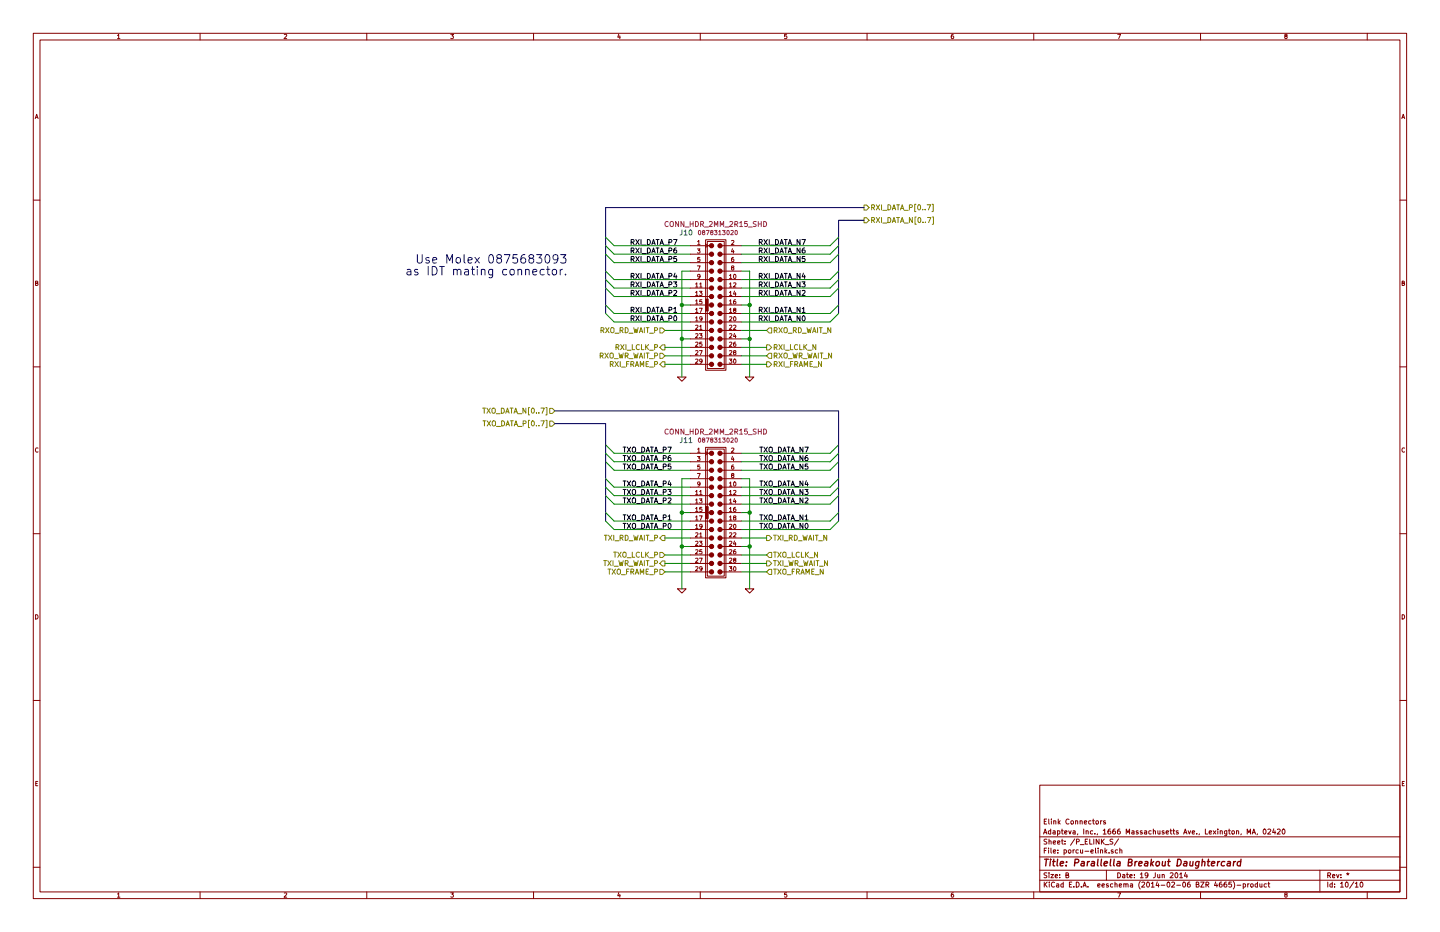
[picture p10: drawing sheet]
<svg xmlns="http://www.w3.org/2000/svg" width="432mm" height="279mm" viewBox="0 0 432 279" stroke-linecap="round" stroke-linejoin="round" font-family="sans-serif">
<g fill="none" stroke="#840000" stroke-width=".3">
<path d="M10 10h411.8v259.4h-411.8zM12 12h407.8v255.4h-407.8zM35.2 10.6l.4-.3v1.3M35.2 11.6h.8M60 10v2M85.2 10.4l.5-.1 .3 .3-.8 1h.8M110 10v2M135.2 10.3h.8l-.5 .5 .5 .2-.1 .5h-.7M160 10v2M185.5 10.2l-.3 1h.8M185.9 10.7v.9M210 10v2"/>
<path d="M235.9 10.3h-.6l-.1 .6 .6-.1 .2 .5-.3 .3-.5-.1M260 10v2M285.9 10.3l-.6 .3-.1 .7 .3 .3 .4-.1v-.7h-.4l-.3 .2M310 10v2M335.2 10.3h.8l-.5 1.3M360 10v2M385.5 10.8l-.3-.2 .3-.3h.4v.4a.5 .5 0 0 0-.5 .2 .5 .5 0 0 0 0 .6l.3 .1 .3-.3-.3-.5M410 10v2M10.6 35.6l.4-1.3 .4 1.3M10.7 35.2h.6M420.3 35.6l.5-1.3 .4 1.3M420.5 35.2h.6"/>
<path d="M10 60h2M419.8 60h2M207 78.7h5.7M207 76.2h5.7M207 73.7h5.7M209.1 74.6h.8l-.4 .5 .4 .1v.6h-.8M209.1 79.7h.9l-.6 1.3M209.2 72.4l.3-.3v1.3M209.2 73.4h.7M209.9 77.2h-.7v.5h.7v.6h-.7M211.6 71.9h6.1v39.1h-6.1zM211.6 73.2l.7 .5-.7 .5"/>
<path d="M212.1 72.4h5.1v38.1h-5.1zM216.5 78.7h5.7M216.5 76.2h5.7M216.5 73.7h5.7M219.4 72.2l.4-.1 .3 .3-.8 1h.8M219.6 74.5l-.2 1h.7M219.9 77.2l-.5 .3v.7l.2 .2 .4-.1-.1-.6-.3-.1-.2 .3M219.9 75v.9M10.7 84.9l.5-.1 .1-.4-.6-.1v1.3h.5l.2-.5-.3-.2M207 99.1h5.7M207 96.5h5.7M207 94h5.7"/>
<path d="M207 91.4h5.7M207 88.9h5.7M207 86.4h5.7M207 83.8h5.7M207 81.3h5.7M208.6 85.1l.3-.3v1.3M208.6 97.6l.5-.1 .2 .3-.8 1h.8M208.6 87.7l.3-.4v1.3M208.6 90.2l.3-.3v1.2M208.6 92.8l.3-.4v1.3M208.6 95.3l.3-.4v1.3M208.6 86.1h.7"/>
<path d="M208.6 88.6h.7M208.6 91.1h.7M208.6 93.7h.7M208.6 96.2h.7M209.7 87.3h.8l-.4 .5 .4 .1v.6h-.8M209.7 92.4h.9l-.6 1.3M209.8 85.1l.4-.3v1.3M209.8 97.8l.4-.3v1.3M209.8 86.1h.7M209.8 98.8h.7M209.9 82.8l-.2 .2h-.4l-.1-.7 .5-.1 .2 .3v.7l-.6 .3M210.5 89.9h-.6l-.1 .5h.7v.6h-.7"/>
<path d="M210.5 95.5l-.2 .2h-.4v-.7l.4-.1 .2 .3v.7l-.6 .3M216.5 99.1h5.7M216.5 96.5h5.7M216.5 94h5.7M216.5 91.4h5.7M216.5 88.9h5.7M216.5 86.4h5.7M216.5 83.8h5.7M216.5 81.3h5.7M218.7 82.6l.4-.4v1.3M218.7 95l.5-.1 .3 .4-.8 .9h.8M218.7 85.1l.4-.3v1.3"/>
<path d="M218.7 97.6l.5-.1 .3 .3-.8 1h.8M218.7 87.7l.4-.4v1.3M218.7 90.2l.4-.3v1.2M218.7 92.8l.4-.4v1.3M218.7 83.5h.8M218.7 86.1h.8M218.7 88.6h.8M218.7 91.1h.8M218.7 93.7h.8M219.6 80.2l-.2-.2 .2-.3 .4 .1v.3a.52 .52 0 0 0-.5 .2 .52 .52 0 0 0-.1 .5h.6l-.2-.6M220 84.9l.4-.1 .3 .3-.8 1h.8M220 97.6l.4-.1 .3 .3-.8 1h.8"/>
<path d="M220.1 82.3l.1-.1a.61 .61 0 0 1 .5 .7 .61 .61 0 0 1-.6 .5zM220.1 95l.1-.1a.61 .61 0 0 1 .5 .7 .61 .61 0 0 1-.6 .5zM220.2 92.9l-.2-.2 .2-.3 .4 .1v.3a.52 .52 0 0 0-.5 .2 .52 .52 0 0 0-.1 .5h.6l-.2-.6M220.2 87.2l-.2 1h.7M220.2 99.9l-.2 1h.7M220.5 89.9l-.5 .3v.7l.2 .2 .4-.1-.1-.6-.3-.1-.2 .3M220.5 87.7v.9M420.4 84.9l.6-.1 .1-.4-.7-.1v1.3h.6l.2-.5-.3-.2M10 110h2M203.2 113h2.5l-1.2 1.3zM207 109.2h5.7M207 106.7h5.7"/>
<path d="M207 104.1h5.7M207 101.6h5.7M208.6 100.1l.5-.1 .2 .4-.8 .9h.8M208.6 102.7l.5-.1 .2 .3-.8 .9h.8M208.6 105.2l.5-.1 .2 .4-.8 .9h.8M208.6 107.7l.5-.1 .2 .4-.8 .9h.8M209.7 100h.8l-.4 .5 .4 .1v.6h-.8M209.7 105.1h.9l-.6 1.3M210.5 102.6h-.6l-.1 .5h.7v.6h-.7M210.5 108.2l-.2 .2h-.4v-.7l.4-.1 .2 .3v.7l-.6 .3M216.5 109.2h5.7M216.5 106.7h5.7"/>
<path d="M216.5 104.1h5.7M216.5 101.6h5.7M218.7 107.6h.8l-.5 .5 .4 .1v.6h-.7M218.7 100.1l.5-.1 .3 .4-.8 .9h.8M218.7 102.7l.5-.1 .3 .3-.8 .9h.8M218.7 105.2l.5-.1 .3 .4-.8 .9h.8M220.1 107.7l.1-.1a.61 .61 0 0 1 .5 .7 .61 .61 0 0 1-.6 .5zM220.2 105.6l-.2-.2 .2-.3 .4 .1v.3a.52 .52 0 0 0-.5 .2 .52 .52 0 0 0-.1 .5h.6l-.2-.6M220.5 102.6l-.5 .3v.7l.2 .2 .4-.1-.1-.6-.3-.1-.2 .3M220.5 100.4v.9M223.5 113h2.6l-1.3 1.3zM419.8 110h2"/>
<path d="M11.4 134.4a.58 .58 0 0 0-.8 .5 .58 .58 0 0 0 .8 .5M207 138.4h5.7M207 135.9h5.7M209.1 136.9h.8l-.4 .4 .4 .1v.6h-.8M209.2 134.7l.3-.4v1.3M209.2 135.6h.7M209.9 139.4h-.7v.6h.7v.5h-.7M211.6 134.1h6.1v39.1h-6.1zM211.6 135.4l.7 .5-.7 .5M212.1 134.6h5.1v38.1h-5.1zM216.5 138.4h5.7M216.5 135.9h5.7"/>
<path d="M219.4 134.4l.4-.1 .3 .4-.8 .9h.8M219.6 136.8l-.2 .9h.7M219.9 139.4l-.5 .3v.7l.2 .3 .4-.2-.1-.6h-.3l-.2 .2M219.9 137.3v.8M421.2 134.4a.58 .58 0 0 0-.8 .5 .58 .58 0 0 0 .8 .5M10 160h2M207 158.8h5.7M207 156.2h5.7M207 153.7h5.7M207 151.1h5.7M207 148.6h5.7M207 146.1h5.7"/>
<path d="M207 143.5h5.7M207 141h5.7M208.6 147.4l.3-.4v1.3M208.6 159.8l.5-.1 .2 .4-.8 .9h.8M208.6 149.9l.3-.3v1.2M208.6 152.5l.3-.4v1.3M208.6 155l.3-.4v1.3M208.6 157.5l.3-.3v1.2M208.6 148.3h.7M208.6 150.8h.7M208.6 153.4h.7M208.6 155.9h.7"/>
<path d="M208.6 158.4h.7M209.1 141.9h.9l-.6 1.3M209.7 149.6h.8l-.4 .4 .4 .1v.6h-.8M209.7 154.6h.9l-.6 1.3M209.8 147.4l.4-.4v1.3M209.8 148.3h.7M209.9 145l-.2 .3-.4-.1-.1-.6 .5-.1 .2 .2v.7l-.6 .3M210.5 152.1h-.6l-.1 .6h.7v.5h-.7M210.5 157.7l-.2 .3-.4-.1v-.6l.4-.1 .2 .2v.7l-.6 .3M216.5 158.8h5.7M216.5 156.2h5.7M216.5 153.7h5.7"/>
<path d="M216.5 151.1h5.7M216.5 148.6h5.7M216.5 146.1h5.7M216.5 143.5h5.7M216.5 141h5.7M218.7 144.8l.4-.3v1.2M218.7 157.3l.5-.1 .3 .3-.8 .9h.8M218.7 147.4l.4-.4v1.3M218.7 159.8l.5-.1 .3 .4-.8 .9h.8M218.7 149.9l.4-.3v1.2M218.7 152.5l.4-.4v1.3M218.7 155l.4-.4v1.3"/>
<path d="M218.7 145.7h.8M218.7 148.3h.8M218.7 150.8h.8M218.7 153.4h.8M218.7 155.9h.8M219.6 142.5l-.2-.3 .2-.3 .4 .1v.3a.52 .52 0 0 0-.5 .2 .52 .52 0 0 0-.1 .6h.6l-.2-.6M220 147.1l.4-.1 .3 .4-.8 .9h.8M220 159.8l.4-.1 .3 .4-.8 .9h.8M220.1 144.6l.1-.1a.61 .61 0 0 1 .5 .6 .61 .61 0 0 1-.6 .6zM220.1 157.3l.1-.1a.61 .61 0 0 1 .5 .6 .61 .61 0 0 1-.6 .6zM220.2 155.2l-.2-.3 .2-.3 .4 .1v.3a.52 .52 0 0 0-.5 .2 .52 .52 0 0 0-.1 .6h.6l-.2-.6M220.2 149.5l-.2 .9h.7"/>
<path d="M220.5 152.1l-.5 .3v.7l.2 .3 .4-.2-.1-.6h-.3l-.2 .2M220.5 150v.8M419.8 160h2M203.2 176.5h2.5l-1.2 1.3zM207 171.5h5.7M207 168.9h5.7M207 166.4h5.7M207 163.8h5.7M207 161.3h5.7M208.6 162.4l.5-.1 .2 .3-.8 .9h.8M208.6 164.9l.5-.1 .2 .4-.8 .9h.8M208.6 167.4l.5-.1 .2 .4-.8 .9h.8"/>
<path d="M208.6 170l.5-.1 .2 .3-.8 .9h.8M209.7 162.3h.8l-.4 .4 .4 .1v.6h-.8M209.7 167.3h.9l-.6 1.3M209.8 160.1l.4-.4v1.3M209.8 161h.7M210.5 164.8h-.6l-.1 .6h.7v.5h-.7M210.5 170.4l-.2 .3-.4-.1v-.6l.4-.1 .2 .2v.7l-.6 .3M216.5 171.5h5.7M216.5 168.9h5.7M216.5 166.4h5.7M216.5 163.8h5.7M216.5 161.3h5.7"/>
<path d="M218.7 169.9h.8l-.5 .5 .4 .1v.5h-.7M218.7 162.4l.5-.1 .3 .3-.8 .9h.8M218.7 164.9l.5-.1 .3 .4-.8 .9h.8M218.7 167.4l.5-.1 .3 .4-.8 .9h.8M220.1 170l.1-.1a.61 .61 0 0 1 .5 .6 .61 .61 0 0 1-.6 .6zM220.2 167.9l-.2-.3 .2-.3 .4 .1v.3a.52 .52 0 0 0-.5 .2 .52 .52 0 0 0-.1 .6h.6l-.2-.6M220.2 162.2l-.2 .9h.7M220.5 164.8l-.5 .3v.7l.2 .3 .4-.2-.1-.6h-.3l-.2 .2M220.5 162.7v.8M223.5 176.5h2.6l-1.3 1.3zM10.7 184.3a.65 .65 0 0 1 .7 .6 .65 .65 0 0 1-.7 .7zM420.4 184.3a.65 .65 0 0 1 .8 .6 .65 .65 0 0 1-.8 .7z"/>
<path d="M10 210h2M419.8 210h2M10.7 234.9h.5M11.3 234.3h-.6v1.3h.6M311.8 235.4h108v32h-108zM420.5 234.9h.4M421.1 234.3h-.6v1.3h.6M10 260h2M311.8 256.9h108M311.8 250.9h108M312.9 250l.5-1.5 .5 1.5M313.1 249.6h.7"/>
<path d="M313.1 255h.5M313.1 246.3h.5M313.8 254.3h-.7v1.5M313.8 245.5h-.7v1.5h.7M313.9 251.6l-.8 .1a.64 .64 0 0 0 .7 .8v.5h-.7M314.4 254.3v.1M314.4 254.8v1M314.5 245.5v1.3l.2 .2M314.6 252.2l.5-.1 .1 1M314.6 251.6v1.5M315.1 249.1l-.5-.1-.2 .3v.6l.7 .1M315.1 248.5v1.5"/>
<path d="M315.1 254.3v1.2l.2 .3M315.3 245.5v.2M315.3 246v1M315.8 249.1h.6v.9M315.8 252.6l.7-.2v-.3h-.4l-.3 .2 .1 .7h.6M315.8 255.3l.8-.2-.1-.3h-.4l-.3 .2 .1 .7h.6M316 246.2l.6-.1v.9M316 246v1M316.4 249.4l-.7 .3 .2 .3h.5M317.1 252.6l.7-.2v-.3h-.5l-.2 .2 .1 .7h.6M317.1 249.1l.5-.1 .2 .3-.1 .7h-.6M317.1 249v1.5"/>
<path d="M317.2 255.6v.2M317.2 254.8v.2M317.3 245.5v1.5M317.5 246.5l.4 .5M317.9 246l-.6 .6M318.3 249h.5M318.3 252.1h.5M318.5 248.5v1.3l.3 .2M318.5 251.6v1.3l.3 .2M319.1 254.8h.4l.3 .2-.1 .7h-.6M319.1 254.8v1.5M319.3 249.6l.7-.2-.1-.3-.4-.1-.2 .3v.7h.6"/>
<path d="M319.4 252.9v.2M319.4 252.1v.2M320.4 254.9h.7l-.1 .8-.6-.1zM320.5 249l.3 1 .4-1M320.5 245.7a.67 .67 0 0 0-.9 .6 .67 .67 0 0 0 .9 .6M321.2 246.2h.6v.8l-.6-.1zM321.8 249.1h.6v.9M321.8 254.8v1M322.2 254.8l-.4 .2M322.3 251.5l-1.3 1.9M322.4 249.4l-.7 .3 .2 .3h.5M322.5 246.2l.6-.1 .1 .9"/>
<path d="M322.5 246v1M322.8 252.3h.7l.1-.6-.8-.1v1.5M323.2 250l-.2 .3M323.3 254.8h-.4l-.3 .2 .1 .6 .6 .1M323.9 246.2l.6-.1v.9M323.9 246v1M323.9 253.2h1.2M324 254.8l.1 .9 .5-.1M324.6 254.8v1M325 248.5v1.5M325.1 246.6l.8-.2-.1-.3-.4-.1-.3 .3 .1 .7h.6M325.3 255.2h1.2"/>
<path d="M325.4 252.3h.5M325.7 249.2l.6-.1v.9M325.7 249v1M326.1 251.6h-.7v1.5h.7M326.8 251.6v1.5h.7M327.1 255.3l.7-.2v-.3h-.4l-.3 .2 .1 .7h.6M327.2 246.1l-.5-.1-.3 .3 .1 .6 .7 .1M327.6 246h.6M327.7 249.1l-.5-.1-.3 .3 .1 .6 .7 .1M327.8 245.5v1.3l.4 .2M328 251.6v1.5M328.3 249.9v.1"/>
<path d="M328.5 254.3v1.2l.2 .3M328.7 246.2h.6v.8l-.6-.1zM329.1 250l-.1 .3M329.3 254.3v.1M329.3 254.8v1M329.6 251.6v1.5l-.9-1.5v1.5M330 254.9l.6-.1v1M330 254.8v1M330 246v1M330.3 251.6v1.5M330.5 246l-.5 .3M330.5 252.2l.6 .9"/>
<path d="M330.8 249l.4-.5v1.5M330.8 250h.9M331.1 251.6l-.8 .8M331.3 254.3v1.5M331.4 253.2h1.2M331.5 246.1l-.4-.1-.2 .3 .1 .2 .5 .1v.4h-.6M331.5 255.2l.4 .6M331.9 254.8l-.6 .5M332.6 255.6v.2M332.9 248.5l-.6 .4-.1 .9 .3 .2 .5-.1-.1-.7-.4-.1-.3 .3M333.7 251.6l-.8 .1a.64 .64 0 0 0 .7 .8v.5h-.8M333.8 254.8h-.4l-.2 .2 .1 .2 .5 .1v.4h-.6"/>
<path d="M334.4 248.5l-.7 .4v.9l.2 .2 .5-.1v-.7l-.5-.1-.2 .3M335.1 254.8h-.4l-.3 .2 .1 .6 .6 .1M335.4 251.5l-1.3 1.9M335.8 254.9l.6-.1v1M335.8 248.5l-.6 .4-.1 .9 .3 .2 .5-.1-.1-.7-.4-.1-.3 .3M335.8 254.3v1.5M337.7 250v-1.5l.5 1.1 .5-1.1v1.5M339.4 249.1h.6l.1 .9M340.1 249.4l-.8 .3 .3 .3h.5M341.3 249.1l-.4-.1-.2 .3 .1 .2 .5 .1v.4h-.6M342.5 249.1l-.4-.1-.2 .3 .1 .2 .5 .1v.4h-.6M343.2 249.1h.6v.9"/>
<path d="M343.8 249.4l-.7 .3 .3 .3h.4M345.2 249.1l-.4-.1-.3 .3 .1 .6 .6 .1M345.8 249.2l.6-.1 .1 .9M345.8 248.5v1.5M347.2 249l.1 1 .5-.1M347.8 249v1M349 249.1l-.3-.1-.2 .3v.2l.5 .1v.4h-.5M349.7 249.6l.7-.2-.1-.3-.4-.1-.2 .3 .1 .7h.5M350.9 249h.5M351.1 248.5v1.3l.3 .2M351.7 249h.6M351.9 248.5v1.3l.4 .2"/>
<path d="M353.3 249.1l-.4-.1-.2 .3 .1 .2 .5 .1v.4h-.6M354.9 250l.5-1.5 .5 1.5M355.1 249.6h.7M356.3 249l.3 1 .4-1M357.5 249.6l.7-.2v-.3l-.5-.1-.2 .3 .1 .7h.6M358.9 249.9v.1M359.7 250l-.2 .3M361.4 248.5v1.5h.8M362.6 249.6l.7-.2-.1-.3-.4-.1-.2 .3 .1 .7h.5M363.8 249l.8 1M364.6 249l-.8 1M365.2 248.5v.2"/>
<path d="M365.2 249v1M365.9 249.2l.6-.1v.9M365.9 249v1M367.9 249l-.1 1.4-.6 .1M367.9 249.1l-.5-.1-.2 .3v.6l.7 .1M368.4 249h.5M368.6 248.5v1.3l.3 .2M369.4 249.2h.7l-.1 .8-.6-.1zM370.8 249.2l.6-.1v.9M370.8 249v1M372.2 250l-.1 .3M374 250v-1.5l.5 1.1 .5-1.1v1.5"/>
<path d="M375.5 250l.5-1.5 .5 1.5M375.6 249.6h.7M377.1 250l-.2 .3M378.9 248.7l.2-.2a.72 .72 0 0 1 .6 .8 .72 .72 0 0 1-.7 .7l-.2-.5zM380.2 248.7l.6-.2 .3 .5-1 1h1M382 248.5l-.4 1.1h.9M382.3 249v1M383 248.7l.6-.2 .3 .5-.9 1h.9M384.6 248.7l.2-.2a.72 .72 0 0 1 .6 .8 .72 .72 0 0 1-.7 .7l-.2-.5zM419.8 260h2M35.2 268l.4-.3v1.3M35.2 269h.8"/>
<path d="M60 267.4v2M85.2 267.8l.5-.1 .3 .3-.8 1h.8M110 267.4v2M135.2 267.7h.8l-.5 .4 .5 .3-.1 .4h-.7M160 267.4v2M185.5 267.6l-.3 .9h.8M185.9 268.1v.9M210 267.4v2M235.9 267.7h-.6l-.1 .6 .6-.1 .2 .5-.3 .3-.5-.2M260 267.4v2M285.9 267.7l-.6 .3-.1 .7 .3 .3 .4-.2v-.6l-.4-.1-.3 .3M310 267.4v2"/>
<path d="M311.8 263.9h108M311.8 260.9h108M313.1 264.4v1.5M313.3 265.1l.7 .8M313.9 261.7l-.8 .1a.64 .64 0 0 0 .7 .8v.5h-.7M314 264.4l-.9 .9M314.6 261.6v.2M314.6 262.2v.9M314.6 264.4v.2M314.6 264.9v1M315.1 262.2h.8l-.8 .9h.8M316.2 264.6a.67 .67 0 0 0-.9 .6 .67 .67 0 0 0 .9 .6"/>
<path d="M316.4 262.7l.7-.2v-.3h-.5l-.2 .2 .1 .7h.6M316.8 265h.6l.1 .9M317.5 265.3l-.7 .3 .2 .3h.5M317.8 263v.1M317.8 262.2v.2M318.8 265l-.4-.1-.3 .3 .1 .6 .6 .1M318.8 264.4v1.5M319.6 262.4l.7-.2v-.4l-.7-.2v1.5h.6l.3-.4-.4-.3M320.7 265.2h.5M321.4 264.4h-.7v1.5h.7M322 265.8v.1M322.7 264.4a.76 .76 0 0 1 .9 .8 .76 .76 0 0 1-.9 .7z"/>
<path d="M324.2 265.8v.1M324.7 265.9l.5-1.5 .5 1.5M324.9 265.5h.7M326.2 265.8v.1M329.2 265.5l.7-.2-.1-.3-.4-.1-.2 .3v.7h.6M330.5 265.5l.7-.2-.1-.3-.4-.1-.2 .3v.7h.6M331.8 260.9v3M332.3 265l-.3-.1-.3 .3 .1 .2 .5 .1v.4h-.6M333.7 265l-.5-.1-.2 .3v.6l.7 .1M334.3 265.1l.6-.1 .1 .9M334.3 264.4v1.5M335.2 267.7h.8l-.5 1.3"/>
<path d="M335.2 261.6a.76 .76 0 0 1 .8 .8 .76 .76 0 0 1-.8 .7zM335.6 265.5l.7-.2v-.3l-.5-.1-.2 .3 .1 .7h.6M336.7 262.2h.5l.1 .9M337 265.1l.6-.1v.9M337 264.9v1M337.3 262.5l-.7 .3 .2 .3h.5M337.6 265.2l.2-.3 .4 .1 .1 .9M337.8 262.2h.6M338 261.6v1.3l.4 .2M338.8 262.7l.7-.2-.1-.3h-.4l-.2 .2 .1 .7h.5M339 265h.6v.9M339.6 265.3l-.7 .3 .2 .3h.5"/>
<path d="M340.2 263v.1M340.2 262.2v.2M341.9 264.2a1.71 1.71 0 0 0 0 2.3M341.9 262.1l.5-.5v1.5M341.9 263.1h.9M342.4 264.6l.6-.2 .3 .5-1 1h1M344 264.6l.2-.2a.72 .72 0 0 1 .5 .8 .72 .72 0 0 1-.7 .7l-.2-.5zM344.2 262.3l-.3 .3-.4-.1-.1-.7 .5-.2 .3 .3-.2 1.1-.5 .1M345.2 264.9l.5-.5v1.5M345.2 265.9h.9M346.4 261.6v1.3l-.6 .2M347 264.4l-.3 1.1h.9"/>
<path d="M347.1 262.2l.1 .9 .6-.1M347.4 264.9v1M347.8 262.2v.9M348.2 265.4h1.1M348.5 262.3l.6-.1v.9M348.5 262.2v.9M350.1 264.6l.2-.2a.72 .72 0 0 1 .5 .8 .72 .72 0 0 1-.6 .7l-.3-.5zM350.9 261.8l.6-.2 .3 .5-1 1h1M351.4 264.6l.5-.2 .3 .5-.9 1h.9M352.5 261.8l.2-.2a.72 .72 0 0 1 .5 .8 .72 .72 0 0 1-.6 .7l-.3-.5zM352.9 265.4h1.1M353.7 262.1l.5-.5v1.5"/>
<path d="M353.7 263.1h.9M354.8 264.6l.2-.2a.72 .72 0 0 1 .5 .8 .72 .72 0 0 1-.6 .7l-.3-.5zM355.5 261.6l-.3 1.1h.9M355.9 262.2v.9M356.8 264.4l-.7 .4v.9l.2 .2 .5-.1v-.7l-.5-.1-.2 .3M358.7 265.2l.7-.2v-.4l-.7-.2v1.5h.6l.3-.4-.4-.3M360 267.4v2M360 264.4h1.1l-1.1 1.5h1.1M361.6 265.2h.7l.1-.6-.8-.2v1.5M362 265.2l.5 .7M364.5 264.4l-.3 1.1h.9M364.9 264.9v1"/>
<path d="M366.3 264.4l-.6 .4-.1 .9 .3 .2 .5-.1-.1-.7-.4-.1-.3 .3M367.7 264.4l-.6 .4-.1 .9 .3 .2 .5-.1-.1-.7-.4-.1-.3 .3M369.2 264.4h-.7v.8l.7-.1v.7h-.7M369.8 264.2a1.71 1.71 0 0 1 0 2.3M370.9 265.4h1.2M372.8 265l.4-.1 .3 .3-.1 .7h-.6M372.8 264.9v1.5M374.1 264.9v1M374.6 264.9l-.5 .3M375.1 265.1h.6v.8l-.6-.1zM377.1 265l-.5-.1-.2 .3v.6l.7 .1M377.1 264.4v1.5"/>
<path d="M377.8 264.9l.1 1 .5-.1M378.4 264.9v1M379.8 265l-.5-.1-.3 .3 .1 .6 .7 .1M380.2 264.9h.6M380.4 264.4v1.3l.4 .2M385.5 268.2l-.3-.2 .3-.3h.4v.4a.5 .5 0 0 0-.5 .2 .5 .5 0 0 0 0 .6l.3 .1 .3-.3-.3-.5M395.8 260.9v6.5M398.1 262.4h.8v-.6l-.8-.2v1.5M398.1 264.4v1.5M398.5 262.4l.5 .7M399.5 265l-.4-.1-.3 .3 .1 .6 .6 .1M399.5 264.4v1.5"/>
<path d="M399.6 262.7l.7-.2-.1-.3h-.4l-.2 .2v.7h.6M400.2 265.8v.1M400.2 265v.2M400.8 262.2l.3 .9 .4-.9M402 264.9l.4-.5v1.5M402 265.9h.8M402.1 263v.1M402.1 262.2v.2M403.6 264.6l.2-.2a.72 .72 0 0 1 .5 .8 .72 .72 0 0 1-.7 .7l-.2-.5zM403.8 261.9h.7M403.9 262.3l.2-.3 .3 .3M404.1 261.6v.4"/>
<path d="M406 264.4l-1.3 1.9M406.4 264.9l.4-.5v1.5M406.4 265.9h.9M408 264.6l.2-.2a.72 .72 0 0 1 .5 .8 .72 .72 0 0 1-.6 .7l-.3-.5zM410 267.4v2"/>
</g>
<g fill="none" stroke="#840000" stroke-width=".41">
<path d="M313.2 257.6h1.2M313.8 257.6l-.2 2M315 258.3l-.2 1.3M315 257.6v.2M315.6 258.3h.8M316 257.6l-.2 1.7 .5 .3M317.1 257.6l-.2 1.7 .3 .3M317.9 258.9l1-.2v-.4h-.8l-.2 1 .2 .3 .6-.1M319.7 259.4v.2M319.8 258.3v.2M322.3 258.6l.9-.1 .3-.5-.2-.3-.9-.1-.2 2M324.3 258.3h.8l-.1 1.3"/>
<path d="M325.1 258.7l-.7 .1-.3 .3 .3 .5 .6-.1M326.1 258.3l-.1 1.3M326.7 258.3l-.6 .3M327.4 258.3h.7v1.3M328.2 258.7l-.7 .1-.3 .3 .2 .5 .7-.1M329.3 257.6l-.2 1.7 .2 .3M330.3 257.6l-.2 1.7 .3 .3M331.1 258.9l1-.2-.1-.4h-.6l-.3 .2v1h.8M333.1 257.6l-.2 1.7 .2 .3M334.1 257.6l-.2 1.7 .3 .3M335.1 258.3h.7v1.3M335.9 258.7l-.7 .1-.3 .3 .2 .5 .7-.1"/>
<path d="M338.4 258.5l.8-.1 .3-.2-.2-.5-.8-.1-.2 2 1-.2 .2-.5-.5-.4M340.4 258.3l-.1 1.3M341 258.3l-.6 .3M341.5 258.9l1-.2-.1-.4h-.7l-.3 1 .3 .3 .6-.1M343.4 258.3h.7v1.3M344.2 258.7l-.7 .1-.3 .3 .2 .5 .7-.1M345.3 257.6l-.3 2M345.3 258.8l.5 .8M345.9 258.3l-.8 .7M346.8 258.4l.3-.1 .5 .1v.8l-.4 .4-.5-.2zM348.6 258.3v1.2l.7-.1M349.5 258.3l-.2 1.3"/>
<path d="M350.1 258.3h.8M350.5 257.6l-.2 1.7 .4 .3M353.2 257.6a1 1 0 0 1 1.1 .7 1 1 0 0 1-.6 1.2l-.8 .1zM355.1 258.3h.8l-.1 1.3M355.9 258.7l-.7 .1-.3 .3 .2 .5 .7-.1M356.9 258.3l-.1 1.2 .8-.1M357.8 258.3l-.2 1.3M359.6 258.3l-.2 1.6-.5 .4-.4-.1M359.6 258.3h-.8l-.3 .9 .3 .4 .6-.1M360.5 258.4l.8-.1-.1 1.3M360.6 257.6l-.3 2M362 258.3h.8"/>
<path d="M362.4 257.6l-.2 1.7 .4 .3M363.3 258.9l1-.2-.1-.4h-.6l-.3 .2v1h.8M365.2 258.3l-.2 1.3M365.7 258.3l-.6 .3M367.3 258.3h-.8l-.3 .9 .3 .4 .6-.1M368.1 258.3h.8v1.3M369 258.7l-.8 .1-.3 .3 .3 .5 .7-.1M370 258.3l-.2 1.3M370.5 258.3l-.6 .3M372.1 258.3h-.8l-.3 .9 .3 .4 .6-.1M372.1 257.6l-.2 2"/>
</g>
<g fill="none" stroke="#000" stroke-width=".3">
<path d="M189.3 77.7l.7-.1 .1-.6-.8-.1v1.5M189.3 72.6l.7-.1 .1-.5-.8-.2v1.5M189.3 75.2l.7-.1 .1-.6-.8-.2v1.6M189.6 77.7l.5 .7M189.6 72.6l.5 .7M189.6 75.2l.5 .7M190.7 76.9l1 1.5M190.7 71.8l1 1.5M190.7 74.3l1 1.6M191.7 76.9l-1 1.5M191.7 71.8l-1 1.5M191.7 74.3l-1 1.6"/>
<path d="M192.2 71.8v1.5M192.2 74.3v1.6M192.2 76.9v1.5M192.6 78.6h1.2M192.6 73.5h1.2M192.6 76h1.2M194.1 76.9a.77 .77 0 0 1 .9 .7 .77 .77 0 0 1-.9 .8zM194.1 71.8a.77 .77 0 0 1 .9 .8 .77 .77 0 0 1-.9 .7zM194.1 74.3a.77 .77 0 0 1 .9 .8 .77 .77 0 0 1-.9 .8zM195.5 78.4l.5-1.5 .5 1.5M195.5 73.3l.5-1.5 .5 1.5M195.5 75.9l.5-1.6 .5 1.6"/>
<path d="M195.6 78h.7M195.6 72.9h.7M195.6 75.4h.7M196.7 76.9h.9M196.7 71.8h.9M196.7 74.3h.9M197.2 71.8v1.5M197.2 74.3v1.6M197.2 76.9v1.5M197.9 78.4l.5-1.5 .5 1.5M197.9 73.3l.5-1.5 .5 1.5M197.9 75.9l.5-1.6 .5 1.6"/>
<path d="M198 78h.8M198 72.9h.8M198 75.4h.8M199.1 78.6h1.1M199.1 73.5h1.1M199.1 76h1.1M200.6 77.7l.7-.1 .1-.6-.8-.1v1.5M200.6 72.6l.7-.1 .1-.5-.8-.2v1.5M200.6 75.2l.7-.1 .1-.6-.8-.2v1.6M202 71.8h1l-.7 1.5M202.8 74.3l-.7 .4-.1 .9 .3 .3 .5-.2v-.7l-.5-.1-.3 .3M202.8 76.9h-.7l-.1 .7 .8-.1 .1 .6-.3 .3-.6-.1"/>
<path d="M227.7 77.7l.7-.1 .1-.6-.8-.1v1.5M227.7 72.6l.7-.1 .1-.5-.8-.2v1.5M227.7 75.2l.7-.1 .1-.6-.8-.2v1.6M228.1 77.7l.5 .7M228.1 72.6l.5 .7M228.1 75.2l.5 .7M229.1 76.9l1 1.5M229.1 71.8l1 1.5M229.1 74.3l1 1.6M230.1 76.9l-1 1.5M230.1 71.8l-1 1.5M230.1 74.3l-1 1.6"/>
<path d="M230.7 71.8v1.5M230.7 74.3v1.6M230.7 76.9v1.5M231 78.6h1.2M231 73.5h1.2M231 76h1.2M232.6 76.9a.77 .77 0 0 1 .9 .7 .77 .77 0 0 1-.9 .8zM232.6 71.8a.77 .77 0 0 1 .9 .8 .77 .77 0 0 1-.9 .7zM232.6 74.3a.77 .77 0 0 1 .9 .8 .77 .77 0 0 1-.9 .8zM233.9 78.4l.5-1.5 .5 1.5M233.9 73.3l.5-1.5 .5 1.5M233.9 75.9l.5-1.6 .5 1.6"/>
<path d="M234 78h.7M234 72.9h.7M234 75.4h.7M235.2 76.9h.8M235.2 71.8h.8M235.2 74.3h.8M235.6 71.8v1.5M235.6 74.3v1.6M235.6 76.9v1.5M236.3 78.4l.6-1.5 .5 1.5M236.3 73.3l.6-1.5 .5 1.5M236.3 75.9l.6-1.6 .5 1.6"/>
<path d="M236.5 78h.7M236.5 72.9h.7M236.5 75.4h.7M237.5 78.6h1.2M237.5 73.5h1.2M237.5 76h1.2M239.9 76.9v1.5l-.9-1.5v1.5M239.9 71.8v1.5l-.9-1.5v1.5M239.9 74.3v1.6l-.9-1.6v1.6M240.5 71.8h1l-.7 1.5M241.3 74.3l-.7 .4-.1 .9 .3 .3 .6-.2-.1-.7-.5-.1-.3 .3M241.4 76.9h-.8l-.1 .7 .8-.1 .1 .6-.3 .3-.6-.1"/>
<path d="M189.3 92.9h.7l.1-.6-.8-.2v1.5M189.3 85.3l.7-.1 .1-.5-.8-.2v1.5M189.3 95.5l.7-.1 .1-.6-.8-.1v1.5M189.3 87.9l.7-.1 .1-.6-.8-.2v1.6M189.3 82.8l.7-.1 .1-.6-.8-.1v1.5M189.6 92.9l.5 .7M189.6 85.3l.5 .7M189.6 95.5l.5 .7M189.6 87.9l.5 .7M189.6 82.8l.5 .7M190.7 92.1l1 1.5M190.7 84.5l1 1.5"/>
<path d="M190.7 94.7l1 1.5M190.7 87l1 1.6M190.7 82l1 1.5M191.7 92.1l-1 1.5M191.7 84.5l-1 1.5M191.7 94.7l-1 1.5M191.7 87l-1 1.6M191.7 82l-1 1.5M192.2 82v1.5M192.2 84.5v1.5M192.2 87v1.6M192.2 92.1v1.5"/>
<path d="M192.2 94.7v1.5M192.6 93.8h1.2M192.6 86.2h1.2M192.6 96.3h1.2M192.6 88.7h1.2M192.6 83.6h1.2M194.1 92.1a.77 .77 0 0 1 .9 .8 .77 .77 0 0 1-.9 .7zM194.1 84.5a.77 .77 0 0 1 .9 .8 .77 .77 0 0 1-.9 .7zM194.1 94.7a.77 .77 0 0 1 .9 .7 .77 .77 0 0 1-.9 .8zM194.1 87a.77 .77 0 0 1 .9 .8 .77 .77 0 0 1-.9 .8zM194.1 82a.77 .77 0 0 1 .9 .7 .77 .77 0 0 1-.9 .8zM195.5 93.6l.5-1.5 .5 1.5"/>
<path d="M195.5 86l.5-1.5 .5 1.5M195.5 96.2l.5-1.5 .5 1.5M195.5 88.6l.5-1.6 .5 1.6M195.5 83.5l.5-1.5 .5 1.5M195.6 93.2h.7M195.6 85.6h.7M195.6 95.8h.7M195.6 88.1h.7M195.6 83.1h.7M196.7 92.1h.9M196.7 84.5h.9M196.7 94.7h.9"/>
<path d="M196.7 87h.9M196.7 82h.9M197.2 82v1.5M197.2 84.5v1.5M197.2 87v1.6M197.2 92.1v1.5M197.2 94.7v1.5M197.9 93.6l.5-1.5 .5 1.5M197.9 86l.5-1.5 .5 1.5M197.9 96.2l.5-1.5 .5 1.5M197.9 88.6l.5-1.6 .5 1.6M197.9 83.5l.5-1.5 .5 1.5"/>
<path d="M198 93.2h.8M198 85.6h.8M198 95.8h.8M198 88.1h.8M198 83.1h.8M199.1 93.8h1.1M199.1 86.2h1.1M199.1 96.3h1.1M199.1 88.7h1.1M199.1 83.6h1.1M200.6 92.9h.7l.1-.6-.8-.2v1.5M200.6 85.3l.7-.1 .1-.5-.8-.2v1.5"/>
<path d="M200.6 95.5l.7-.1 .1-.6-.8-.1v1.5M200.6 87.9l.7-.1 .1-.6-.8-.2v1.6M200.6 82.8l.7-.1 .1-.6-.8-.1v1.5M202 84.5h.9l-.5 .6 .5 .3-.1 .5-.2 .1-.6-.1M202 92.6l.5-.5v1.5M202 87.2l.6-.2 .3 .5-.9 1.1h.9M202 93.6h.9M202.2 94.8l.2-.1a.74 .74 0 0 1 .6 .8 .74 .74 0 0 1-.7 .6l-.3-.5zM202.4 81.9l-.4 1.1h1M202.8 82.5v1M227.7 92.9h.7l.1-.6-.8-.2v1.5M227.7 85.3l.7-.1 .1-.5-.8-.2v1.5"/>
<path d="M227.7 95.5l.7-.1 .1-.6-.8-.1v1.5M227.7 87.9l.7-.1 .1-.6-.8-.2v1.6M227.7 82.8l.7-.1 .1-.6-.8-.1v1.5M228.1 92.9l.5 .7M228.1 85.3l.5 .7M228.1 95.5l.5 .7M228.1 87.9l.5 .7M228.1 82.8l.5 .7M229.1 92.1l1 1.5M229.1 84.5l1 1.5M229.1 94.7l1 1.5M229.1 87l1 1.6"/>
<path d="M229.1 82l1 1.5M230.1 92.1l-1 1.5M230.1 84.5l-1 1.5M230.1 94.7l-1 1.5M230.1 87l-1 1.6M230.1 82l-1 1.5M230.7 82v1.5M230.7 84.5v1.5M230.7 87v1.6M230.7 92.1v1.5M230.7 94.7v1.5M231 93.8h1.2"/>
<path d="M231 86.2h1.2M231 96.3h1.2M231 88.7h1.2M231 83.6h1.2M232.6 92.1a.77 .77 0 0 1 .9 .8 .77 .77 0 0 1-.9 .7zM232.6 84.5a.77 .77 0 0 1 .9 .8 .77 .77 0 0 1-.9 .7zM232.6 94.7a.77 .77 0 0 1 .9 .7 .77 .77 0 0 1-.9 .8zM232.6 87a.77 .77 0 0 1 .9 .8 .77 .77 0 0 1-.9 .8zM232.6 82a.77 .77 0 0 1 .9 .7 .77 .77 0 0 1-.9 .8zM233.9 93.6l.5-1.5 .5 1.5M233.9 86l.5-1.5 .5 1.5M233.9 96.2l.5-1.5 .5 1.5"/>
<path d="M233.9 88.6l.5-1.6 .5 1.6M233.9 83.5l.5-1.5 .5 1.5M234 93.2h.7M234 85.6h.7M234 95.8h.7M234 88.1h.7M234 83.1h.7M235.2 92.1h.8M235.2 84.5h.8M235.2 94.7h.8M235.2 87h.8M235.2 82h.8"/>
<path d="M235.6 82v1.5M235.6 84.5v1.5M235.6 87v1.6M235.6 92.1v1.5M235.6 94.7v1.5M236.3 93.6l.6-1.5 .5 1.5M236.3 86l.6-1.5 .5 1.5M236.3 96.2l.6-1.5 .5 1.5M236.3 88.6l.6-1.6 .5 1.6M236.3 83.5l.6-1.5 .5 1.5M236.5 93.2h.7M236.5 85.6h.7"/>
<path d="M236.5 95.8h.7M236.5 88.1h.7M236.5 83.1h.7M237.5 93.8h1.2M237.5 86.2h1.2M237.5 96.3h1.2M237.5 88.7h1.2M237.5 83.6h1.2M239.9 92.1v1.5l-.9-1.5v1.5M239.9 84.5v1.5l-.9-1.5v1.5M239.9 94.7v1.5l-.9-1.5v1.5M239.9 87v1.6l-.9-1.6v1.6"/>
<path d="M239.9 82v1.5l-.9-1.5v1.5M240.5 84.5h.9l-.5 .6 .5 .3v.5l-.3 .1-.6-.1M240.5 92.6l.5-.5v1.5M240.5 87.2l.6-.2 .3 .5-.9 1.1h.9M240.5 93.6h.9M240.7 94.8l.2-.1a.74 .74 0 0 1 .6 .8 .74 .74 0 0 1-.7 .6l-.3-.5zM240.9 81.9l-.4 1.1h1M241.3 82.5v1M186.8 139.1h.9M186.8 134h.9M186.8 136.6h.9M187.3 134v1.6"/>
<path d="M187.3 136.6v1.5M187.3 139.1v1.5M188.1 139.1l1 1.5M188.1 134l1 1.6M188.1 136.6l1 1.5M189.1 139.1l-1 1.5M189.1 134l-1 1.6M189.1 136.6l-1 1.5M189.7 139.3l.3-.2 .6 .2-.2 1.3-.7-.2zM189.7 134.3l.3-.3 .6 .3-.2 1.2-.7-.1zM189.7 136.8l.3-.2 .6 .2-.2 1.2-.7-.1zM190.9 135.7h1.2"/>
<path d="M190.9 138.3h1.2M192.4 139.1a.77 .77 0 0 1 .9 .8 .77 .77 0 0 1-.9 .7zM192.4 134a.77 .77 0 0 1 .9 .8 .77 .77 0 0 1-.9 .8zM192.4 136.6a.77 .77 0 0 1 .9 .7 .77 .77 0 0 1-.9 .8zM193.8 135.6l.5-1.6 .5 1.6M193.8 138.1l.5-1.5 .5 1.5M193.9 135.1h.7M193.9 137.7h.7M195 139.1h.9M195 134h.9M195 136.6h.9M195.5 134v1.6"/>
<path d="M195.5 136.6v1.5M195.5 139.1v1.5M196.2 135.6l.5-1.6 .5 1.6M196.2 138.1l.5-1.5 .5 1.5M196.3 135.1h.8M196.3 137.7h.8M197.4 135.7h1.1M197.4 138.3h1.1M198.9 139.9h.7l.1-.6-.8-.2v1.5M198.9 134.8h.7l.1-.6-.8-.2v1.6M198.9 137.4l.7-.1 .1-.6-.8-.1v1.5M200.3 134h1l-.7 1.6"/>
<path d="M201.1 136.6l-.7 .3-.1 .9 .3 .3 .5-.2v-.7h-.5l-.3 .2M201.1 139.1h-.7l-.1 .8 .8-.1 .1 .6-.3 .2-.6-.1M227.8 139.1h.9M227.8 134h.9M227.8 136.6h.9M228.3 134v1.6M228.3 136.6v1.5M228.3 139.1v1.5M229.1 139.1l1 1.5M229.1 134l1 1.6M229.1 136.6l1 1.5M230.1 139.1l-1 1.5"/>
<path d="M230.1 134l-1 1.6M230.1 136.6l-1 1.5M230.7 139.3l.3-.2 .5 .2-.1 1.3-.7-.2zM230.7 134.3l.3-.3 .5 .3-.1 1.2-.7-.1zM230.7 136.8l.3-.2 .5 .2-.1 1.2-.7-.1zM231.9 135.7h1.2M231.9 138.3h1.2M233.4 139.1a.77 .77 0 0 1 .9 .8 .77 .77 0 0 1-.9 .7zM233.4 134a.77 .77 0 0 1 .9 .8 .77 .77 0 0 1-.9 .8zM233.4 136.6a.77 .77 0 0 1 .9 .7 .77 .77 0 0 1-.9 .8zM234.7 135.6l.6-1.6 .5 1.6M234.7 138.1l.6-1.5 .5 1.5"/>
<path d="M234.9 135.1h.7M234.9 137.7h.7M236 139.1h.9M236 134h.9M236 136.6h.9M236.5 134v1.6M236.5 136.6v1.5M236.5 139.1v1.5M237.2 135.6l.5-1.6 .5 1.6M237.2 138.1l.5-1.5 .5 1.5M237.3 135.1h.8M237.3 137.7h.8"/>
<path d="M238.4 135.7h1.1M238.4 138.3h1.1M240.8 139.1v1.5l-.9-1.5v1.5M240.8 134v1.6l-.9-1.6v1.6M240.8 136.6v1.5l-.9-1.5v1.5M241.4 134h1l-.7 1.6M242.1 136.6l-.6 .3-.1 .9 .3 .3 .5-.2-.1-.7h-.4l-.3 .2M242.2 139.1h-.7l-.1 .8 .7-.1 .2 .6-.3 .2-.6-.1M186.8 154.4h.9M186.8 146.7h.9M186.8 156.9h.9M186.8 149.3h.9"/>
<path d="M186.8 144.2h.9M187.3 144.2v1.5M187.3 146.7v1.6M187.3 149.3v1.5M187.3 154.4v1.5M187.3 156.9v1.5M188.1 154.4l1 1.5M188.1 146.7l1 1.6M188.1 156.9l1 1.5M188.1 149.3l1 1.5M188.1 144.2l1 1.5M189.1 154.4l-1 1.5"/>
<path d="M189.1 146.7l-1 1.6M189.1 156.9l-1 1.5M189.1 149.3l-1 1.5M189.1 144.2l-1 1.5M189.7 154.6l.3-.2 .6 .2-.2 1.2-.7-.1zM189.7 147l.3-.3 .6 .3-.2 1.2-.7-.1zM189.7 157.1l.3-.2 .6 .2-.2 1.2-.7-.1zM189.7 149.5l.3-.2 .6 .2-.2 1.2-.7-.1zM189.7 144.4l.3-.2 .6 .2-.2 1.2-.7-.1zM190.9 156h1.2M190.9 148.4h1.2M190.9 140.8h1.2"/>
<path d="M190.9 158.6h1.2M190.9 151h1.2M190.9 145.9h1.2M192.4 154.4a.77 .77 0 0 1 .9 .7 .77 .77 0 0 1-.9 .8zM192.4 146.7a.77 .77 0 0 1 .9 .8 .77 .77 0 0 1-.9 .8zM192.4 156.9a.77 .77 0 0 1 .9 .8 .77 .77 0 0 1-.9 .7zM192.4 149.3a.77 .77 0 0 1 .9 .7 .77 .77 0 0 1-.9 .8zM192.4 144.2a.77 .77 0 0 1 .9 .8 .77 .77 0 0 1-.9 .7zM193.8 155.9l.5-1.5 .5 1.5M193.8 148.3l.5-1.6 .5 1.6M193.8 140.6l.5-1.5 .5 1.5M193.8 158.4l.5-1.5 .5 1.5"/>
<path d="M193.8 150.8l.5-1.5 .5 1.5M193.8 145.7l.5-1.5 .5 1.5M193.9 155.4h.7M193.9 147.8h.7M193.9 140.2h.7M193.9 158h.7M193.9 150.4h.7M193.9 145.3h.7M195 154.4h.9M195 146.7h.9M195 156.9h.9M195 149.3h.9"/>
<path d="M195 144.2h.9M195.5 144.2v1.5M195.5 146.7v1.6M195.5 149.3v1.5M195.5 154.4v1.5M195.5 156.9v1.5M196.2 155.9l.5-1.5 .5 1.5M196.2 148.3l.5-1.6 .5 1.6M196.2 140.6l.5-1.5 .5 1.5M196.2 158.4l.5-1.5 .5 1.5M196.2 150.8l.5-1.5 .5 1.5M196.2 145.7l.5-1.5 .5 1.5"/>
<path d="M196.3 155.4h.8M196.3 147.8h.8M196.3 140.2h.8M196.3 158h.8M196.3 150.4h.8M196.3 145.3h.8M197.4 156h1.1M197.4 148.4h1.1M197.4 140.8h1.1M197.4 158.6h1.1M197.4 151h1.1M197.4 145.9h1.1"/>
<path d="M198.9 155.2l.7-.1 .1-.6-.8-.1v1.5M198.9 147.5h.7l.1-.6-.8-.2v1.6M198.9 157.7l.7-.1 .1-.6-.8-.1v1.5M198.9 150.1l.7-.1 .1-.6-.8-.1v1.5M198.9 145l.7-.1 .1-.6-.8-.1v1.5M200.3 146.7h.9l-.5 .6 .5 .3-.1 .5-.2 .2-.6-.2M200.3 154.8l.5-.4v1.5M200.3 149.4l.6-.1 .3 .4-.9 1.1h.9M200.3 155.9h.9M200.5 157l.2-.1a.74 .74 0 0 1 .6 .8 .74 .74 0 0 1-.7 .6l-.3-.5zM200.7 144.1l-.4 1.1h1M201.1 144.7v1"/>
<path d="M227.8 154.4h.9M227.8 146.7h.9M227.8 156.9h.9M227.8 149.3h.9M227.8 144.2h.9M228.3 144.2v1.5M228.3 146.7v1.6M228.3 149.3v1.5M228.3 154.4v1.5M228.3 156.9v1.5M229.1 154.4l1 1.5M229.1 146.7l1 1.6"/>
<path d="M229.1 156.9l1 1.5M229.1 149.3l1 1.5M229.1 144.2l1 1.5M230.1 154.4l-1 1.5M230.1 146.7l-1 1.6M230.1 156.9l-1 1.5M230.1 149.3l-1 1.5M230.1 144.2l-1 1.5M230.7 154.6l.3-.2 .5 .2-.1 1.2-.7-.1zM230.7 147l.3-.3 .5 .3-.1 1.2-.7-.1zM230.7 157.1l.3-.2 .5 .2-.1 1.2-.7-.1zM230.7 149.5l.3-.2 .5 .2-.1 1.2-.7-.1z"/>
<path d="M230.7 144.4l.3-.2 .5 .2-.1 1.2-.7-.1zM231.9 156h1.2M231.9 148.4h1.2M231.9 140.8h1.2M231.9 158.6h1.2M231.9 151h1.2M231.9 145.9h1.2M233.4 154.4a.77 .77 0 0 1 .9 .7 .77 .77 0 0 1-.9 .8zM233.4 146.7a.77 .77 0 0 1 .9 .8 .77 .77 0 0 1-.9 .8zM233.4 156.9a.77 .77 0 0 1 .9 .8 .77 .77 0 0 1-.9 .7zM233.4 149.3a.77 .77 0 0 1 .9 .7 .77 .77 0 0 1-.9 .8zM233.4 144.2a.77 .77 0 0 1 .9 .8 .77 .77 0 0 1-.9 .7z"/>
<path d="M234.7 155.9l.6-1.5 .5 1.5M234.7 148.3l.6-1.6 .5 1.6M234.7 140.6l.6-1.5 .5 1.5M234.7 158.4l.6-1.5 .5 1.5M234.7 150.8l.6-1.5 .5 1.5M234.7 145.7l.6-1.5 .5 1.5M234.9 155.4h.7M234.9 147.8h.7M234.9 140.2h.7M234.9 158h.7M234.9 150.4h.7M234.9 145.3h.7"/>
<path d="M236 154.4h.9M236 146.7h.9M236 156.9h.9M236 149.3h.9M236 144.2h.9M236.5 144.2v1.5M236.5 146.7v1.6M236.5 149.3v1.5M236.5 154.4v1.5M236.5 156.9v1.5M237.2 155.9l.5-1.5 .5 1.5M237.2 148.3l.5-1.6 .5 1.6"/>
<path d="M237.2 140.6l.5-1.5 .5 1.5M237.2 158.4l.5-1.5 .5 1.5M237.2 150.8l.5-1.5 .5 1.5M237.2 145.7l.5-1.5 .5 1.5M237.3 155.4h.8M237.3 147.8h.8M237.3 140.2h.8M237.3 158h.8M237.3 150.4h.8M237.3 145.3h.8M238.4 156h1.1M238.4 148.4h1.1"/>
<path d="M238.4 140.8h1.1M238.4 158.6h1.1M238.4 151h1.1M238.4 145.9h1.1M240.8 154.4v1.5l-.9-1.5v1.5M240.8 146.7v1.6l-.9-1.6v1.6M240.8 156.9v1.5l-.9-1.5v1.5M240.8 149.3v1.5l-.9-1.5v1.5M240.8 144.2v1.5l-.9-1.5v1.5M241.4 146.7h.9l-.5 .6 .5 .3-.1 .5-.2 .2-.6-.2M241.4 154.8l.5-.4v1.5M241.4 149.4l.6-.1 .3 .4-.9 1.1h.9"/>
<path d="M241.4 155.9h.9M241.6 157l.2-.1a.74 .74 0 0 1 .5 .8 .74 .74 0 0 1-.7 .6l-.2-.5zM241.8 144.1l-.4 1.1h1M242.1 144.7v1"/>
</g>
<g fill="none" stroke="#848400" stroke-width=".3">
<path d="M259.1 65.3h.7l.8 .7-.8 .8h-.7zM259.1 61.5h.7l.8 .7-.8 .8h-.7zM261.4 66l.7-.1 .1-.5-.8-.2v1.5M261.4 62.2l.7-.1 .1-.6-.8-.1v1.5M261.7 66l.6 .7M261.7 62.2l.6 .7M262.8 65.2l1 1.5M262.8 61.4l1 1.5M263.8 65.2l-1 1.5M263.8 61.4l-1 1.5M264.3 61.4v1.5M264.3 65.2v1.5"/>
<path d="M264.7 66.9h1.2M264.7 63.1h1.2M266.2 65.2a.77 .77 0 0 1 .9 .8 .77 .77 0 0 1-.9 .7zM266.2 61.4a.77 .77 0 0 1 .9 .8 .77 .77 0 0 1-.9 .7zM267.6 66.7l.5-1.5 .5 1.5M267.6 62.9l.5-1.5 .5 1.5M267.7 66.3h.7M267.7 62.5h.7M268.9 65.2h.8M268.9 61.4h.8M269.3 61.4v1.5M269.3 65.2v1.5"/>
<path d="M270 66.7l.5-1.5 .5 1.5M270 62.9l.5-1.5 .5 1.5M270.2 66.3h.7M270.2 62.5h.7M271.2 66.9h1.1M271.2 63.1h1.1M272.7 62.2l.7-.1 .1-.6-.8-.1v1.5M273.6 65.2v1.5l-.9-1.5v1.5M274.7 61.2h-.4v2.2h.4M274.7 65h-.3v2.2h.3M275.4 65.4l.2-.2a.74 .74 0 0 1 .6 .8 .74 .74 0 0 1-.7 .6l-.3-.5zM275.4 61.5l.1-.1a.74 .74 0 0 1 .6 .8 .74 .74 0 0 1-.7 .6l-.2-.5z"/>
<path d="M276.7 62.8v.1M276.8 66.6v.1M277.4 62.8v.1M277.5 66.6v.1M278 61.4h1l-.6 1.5M278.1 65.2h1l-.6 1.5M279.5 61.2h.3v2.2h-.3M279.6 65h.3v2.2h-.3M180.2 99h.7l.1-.6-.8-.2v1.5M180.6 99l.5 .7M181.6 98.2l1 1.5M182.6 98.2l-1 1.5"/>
<path d="M183.2 98.5l.3-.3 .6 .3-.2 1.2-.7-.2zM184.4 99.9h1.2M186 99h.7l.1-.6-.8-.2v1.5M186.3 99l.5 .7M187.5 98.2a.77 .77 0 0 1 .9 .8 .77 .77 0 0 1-.9 .7zM188.6 99.9h1.2M190 98.2l.4 1.5 .3-1 .3 1 .3-1.5M191.7 99.7l.5-1.5 .5 1.5M191.8 99.3h.8M193.2 98.2v1.5M193.8 98.2h.8M194.2 98.2v1.5"/>
<path d="M194.8 99.9h1.1M196.3 99h.7l.1-.6-.8-.2v1.5M197.9 98.3h.7l.8 .8-.8 .7h-.7zM230.6 98.3h.8v1.5h-.8l-.7-.7zM232.2 99h.7l.1-.6-.8-.2v1.5M232.5 99l.5 .7M233.6 98.2l1 1.5M234.6 98.2l-1 1.5M235.1 98.5l.3-.3 .6 .3-.1 1.2-.8-.2zM236.4 99.9h1.1M237.9 99h.7l.1-.6-.8-.2v1.5M238.3 99l.5 .7"/>
<path d="M239.4 98.2a.77 .77 0 0 1 .9 .8 .77 .77 0 0 1-.9 .7zM240.6 99.9h1.2M242 98.2l.3 1.5 .3-1 .3 1 .4-1.5M243.7 99.7l.5-1.5 .5 1.5M243.8 99.3h.7M245.2 98.2v1.5M245.7 98.2h.9M246.1 98.2v1.5M246.7 99.9h1.2M249.1 98.2v1.5l-.9-1.5v1.5M180 106.7l.7-.1 .1-.6-.8-.2v1.6M180.4 106.7l.5 .7"/>
<path d="M181.4 105.8l1 1.6M182.4 105.8l-1 1.6M183 106.1l.3-.3 .5 .3-.1 1.2-.7-.1zM183 109.2l.7-.1 .1-.6-.8-.1v1.5M183.4 109.2l.5 .7M184.2 107.5h1.2M184.4 108.4l1 1.5M184.7 104.1l.7-.1 .1-.5-.8-.2v1.5M185.1 104.1l.5 .7M185.4 108.4l-1 1.5M185.6 105.8l.4 1.6 .2-1.1 .3 1.1 .4-1.6M186 108.4v1.5"/>
<path d="M186.1 103.3l1 1.5M186.4 110.1h1.1M187.1 103.3l-1 1.5M187.5 106.7l.7-.1 .1-.6-.8-.2v1.6M187.7 103.3v1.5M187.9 106.7l.5 .7M187.9 109.1h.5M188.1 105h1.1M188.6 108.4h-.7v1.5M188.6 107.5h1.2M189.2 109.2l.7-.1 .1-.6-.8-.1v1.5M189.6 109.2l.5 .7"/>
<path d="M189.6 103.3v1.5h.7M190 105.8l.4 1.6 .3-1.1 .3 1.1 .3-1.6M190.5 109.9l.5-1.5 .5 1.5M190.6 109.5h.8M191.7 107.4l.5-1.6 .5 1.6M191.7 103.5a.68 .68 0 0 0-1 .6 .68 .68 0 0 0 1 .6M191.8 106.9h.8M192 109.9v-1.5l.5 1.1 .5-1.1v1.5M192.4 103.3v1.5h.7M193.2 105.8v1.6M193.6 103.3v1.5M193.8 109.1h.5"/>
<path d="M193.8 105.8h.8M193.8 104l.7 .8M194.2 105.8v1.6M194.5 108.4h-.7v1.5h.7M194.5 103.3l-.9 .9M194.8 110.1h1.1M194.8 107.5h1.1M194.8 105h1.1M196.3 109.2l.7-.1 .1-.6-.8-.1v1.5M196.3 106.7l.7-.1 .1-.6-.8-.2v1.6M196.3 104.1l.7-.1 .1-.5-.8-.2v1.5M197.9 105.9h.7l.8 .8-.8 .7h-.7z"/>
<path d="M198.6 108.5h.8v1.5h-.8l-.7-.8zM198.6 103.4h.8v1.5h-.8l-.7-.8zM229.9 108.5h.7l.8 .7-.8 .8h-.7zM229.9 103.4h.7l.8 .7-.8 .8h-.7zM230.6 105.9h.8v1.5h-.8l-.7-.7zM232.2 109.2l.7-.1 .1-.6-.8-.1v1.5M232.2 106.7l.7-.1 .1-.6-.8-.2v1.6M232.2 104.1l.7-.1 .1-.5-.8-.2v1.5M232.5 109.2l.5 .7M232.5 106.7l.5 .7M232.5 104.1l.5 .7M233.6 108.4l1 1.5"/>
<path d="M233.6 105.8l1 1.6M233.6 103.3l1 1.5M234.6 108.4l-1 1.5M234.6 105.8l-1 1.6M234.6 103.3l-1 1.5M235.1 106.1l.3-.3 .6 .3-.1 1.2-.8-.1zM235.1 103.3v1.5M235.1 108.4v1.5M235.5 110.1h1.2M235.5 105h1.2M236.4 107.5h1.1M237 103.3v1.5h.8"/>
<path d="M237 109.1h.5M237.8 108.4h-.8v1.5M237.8 105.8l.3 1.6 .3-1.1 .3 1.1 .4-1.6M238.3 109.2l.8-.1v-.6l-.8-.1v1.5M238.7 109.2l.5 .7M239.2 103.5a.68 .68 0 0 0-1 .6 .68 .68 0 0 0 1 .6M239.6 109.9l.6-1.5 .5 1.5M239.6 106.7l.8-.1 .1-.6-.9-.2v1.6M239.8 109.5h.7M239.8 103.3v1.5h.7M240 106.7l.5 .7M240.8 107.5h1.2"/>
<path d="M241 103.3v1.5M241.1 109.9v-1.5l.6 1.1 .5-1.1v1.5M241.3 104l.6 .8M241.9 103.3l-.9 .9M242.2 105.8l.4 1.6 .2-1.1 .4 1.1 .3-1.6M242.2 105h1.2M242.9 109.1h.5M243.6 108.4h-.7v1.5h.7M243.9 107.4l.5-1.6 .5 1.6M243.9 110.1h1.2M244 106.9h.8M244.6 103.3v1.5l-.9-1.5v1.5"/>
<path d="M245.4 105.8v1.6M245.9 105.8h.9M246.3 108.4v1.5l-.9-1.5v1.5M246.4 105.8v1.6M246.9 107.5h1.2M249.4 105.8v1.6l-.9-1.6v1.6M144.8 122.4h.8M144.8 126.2h.9M145.2 122.4v1.5M145.3 126.2v1.5M146 122.4l1 1.5M146.1 126.2l1 1.5"/>
<path d="M147 122.4l-1 1.5M147.1 126.2l-1 1.5M147.6 122.6l.3-.2 .6 .2-.2 1.2-.7-.1zM147.7 126.4l.3-.2 .5 .2-.1 1.2-.7-.1zM148.8 124h1.2M148.9 127.8h1.2M150.3 122.4a.77 .77 0 0 1 .9 .7 .77 .77 0 0 1-.9 .8zM150.4 126.2a.77 .77 0 0 1 .9 .7 .77 .77 0 0 1-.9 .8zM151.7 123.9l.5-1.5 .5 1.5M151.7 127.7l.5-1.5 .6 1.5M151.8 123.4h.7M151.9 127.3h.7"/>
<path d="M153 122.4h.8M153 126.2h.9M153.4 122.4v1.5M153.5 126.2v1.5M154.1 123.9l.5-1.5 .5 1.5M154.2 127.7l.5-1.5 .5 1.5M154.3 123.4h.7M154.3 127.3h.8M155.3 124h1.1M155.3 127.8h1.2M156.9 127l.7-.1 .1-.6-.8-.1v1.5M157.7 122.4v1.5l-.9-1.5v1.5"/>
<path d="M158.8 126h-.3v2.2h.3M158.8 122.2h-.3v2.2h.3M159.5 126.3l.2-.1a.74 .74 0 0 1 .6 .8 .74 .74 0 0 1-.7 .6l-.3-.5zM159.6 122.4h.1a.74 .74 0 0 1 .6 .7 .74 .74 0 0 1-.7 .7l-.3-.5zM160.9 127.5v.2M160.9 123.7v.2M161.6 127.5v.2M161.6 123.7v.2M162.2 126.2h1l-.6 1.5M162.2 122.4h1l-.6 1.5M163.7 126h.3v2.2h-.3M163.7 122.2h.3v2.2h-.3"/>
<path d="M164.8 126.2h.8l.8 .8-.8 .8h-.8zM164.8 122.4h.8l.8 .8-.8 .8h-.8zM181 168.1h.9M181.2 160.5h.9M181.4 168.1v1.5M181.7 160.5v1.5M182.2 168.1l1.1 1.5M182.3 170.6h.9M182.5 160.5l1 1.5M182.7 170.6v1.5M183.3 168.1l-1.1 1.5M183.5 160.5l-1 1.5"/>
<path d="M183.5 170.6l1.1 1.5M183.8 168.1v1.5M184 165.5h.9M184 160.5v1.5M184.2 169.7h1.2M184.4 162.1h1.2M184.4 165.5v1.6M184.6 170.6l-1.1 1.5M185.1 170.8l.3-.2 .6 .2-.1 1.3-.8-.2zM185.2 165.5l1.1 1.6M185.6 168.1l.4 1.5 .2-1.1 .3 1.1 .4-1.5M186 161.3l.7-.1 .1-.6-.8-.1v1.5"/>
<path d="M186.3 165.5l-1.1 1.6M186.3 161.3l.5 .7M186.4 172.3h1.1M186.8 165.8l.3-.3 .6 .3-.1 1.2-.8-.1zM187.5 168.9l.7-.1 .1-.6-.8-.1v1.5M187.5 160.5a.77 .77 0 0 1 .9 .7 .77 .77 0 0 1-.9 .8zM187.9 168.9l.5 .7M187.9 171.3h.5M188.1 167.2h1.1M188.6 170.6h-.7v1.5M188.6 169.7h1.2M188.6 162.1h1.2"/>
<path d="M189.2 171.4l.7-.1 .1-.5-.8-.2v1.5M189.6 171.4l.5 .7M189.6 165.5v1.6h.7M190 168.1l.4 1.5 .3-1.1 .3 1.1 .3-1.5M190 160.5l.4 1.5 .3-1.1 .3 1.1 .3-1.5M190.5 172.1l.5-1.5 .5 1.5M190.6 171.7h.8M191.7 169.6l.5-1.5 .5 1.5M191.7 162l.5-1.5 .5 1.5M191.7 165.7a.68 .68 0 0 0-1 .6 .68 .68 0 0 0 1 .6M191.8 169.2h.8M191.8 161.5h.8"/>
<path d="M192 172.1v-1.5l.5 1.1 .5-1.1v1.5M192.4 165.5v1.6h.7M193.2 160.5v1.5M193.2 168.1v1.5M193.6 165.5v1.6M193.8 168.1h.8M193.8 160.5h.8M193.8 171.3h.5M193.8 166.2l.7 .9M194.2 160.5v1.5M194.2 168.1v1.5M194.5 170.6h-.7v1.5h.7"/>
<path d="M194.5 165.5l-.9 .9M194.8 169.7h1.1M194.8 162.1h1.1M194.8 172.3h1.1M194.8 167.2h1.1M196.3 168.9l.7-.1 .1-.6-.8-.1v1.5M196.3 161.3l.7-.1 .1-.6-.8-.1v1.5M196.3 171.4l.7-.1 .1-.5-.8-.2v1.5M196.3 166.3h.7l.1-.6-.8-.2v1.6M197.9 170.7h.7l.8 .8-.8 .7h-.7zM197.9 165.6h.7l.8 .8-.8 .7h-.7zM198.6 168.1h.8v1.6h-.8l-.7-.8z"/>
<path d="M198.6 160.5h.8v1.6h-.8l-.7-.8zM229.9 168.1h.7l.8 .8-.8 .8h-.7zM229.9 160.5h.7l.8 .8-.8 .8h-.7zM230.6 170.7h.8v1.5h-.8l-.7-.7zM230.6 165.6h.8v1.5h-.8l-.7-.7zM232 168.1h.8M232 160.5h.8M232 170.6h.8M232 165.5h.8M232.4 160.5v1.5M232.4 165.5v1.6M232.4 168.1v1.5"/>
<path d="M232.4 170.6v1.5M233.2 168.1l1 1.5M233.2 160.5l1 1.5M233.2 170.6l1 1.5M233.2 165.5l1 1.6M234.2 168.1l-1 1.5M234.2 160.5l-1 1.5M234.2 170.6l-1 1.5M234.2 165.5l-1 1.6M234.8 170.8l.3-.2 .6 .2-.2 1.3-.7-.2zM234.8 160.5v1.5M234.8 168.1v1.5"/>
<path d="M234.9 165.6l.5-.1 .3 .3v1.1l-.3 .2-.6-.2-.1-.9zM235.2 169.7h1.1M235.2 162.1h1.1M236 172.3h1.2M236 167.2h1.2M236.6 168.1l.3 1.5 .3-1.1 .3 1.1 .3-1.5M236.7 161.3l.7-.1 .1-.6-.8-.1v1.5M237.1 161.3l.5 .7M237.5 165.5v1.6h.8M237.5 171.3h.5M238.2 160.5a.77 .77 0 0 1 .9 .7 .77 .77 0 0 1-.9 .8zM238.3 170.6h-.8v1.5"/>
<path d="M238.4 168.9l.8-.1v-.6l-.8-.1v1.5M238.8 168.9l.5 .7M238.8 171.4l.8-.1v-.5l-.8-.2v1.5M239.2 171.4l.5 .7M239.4 162.1h1.1M239.6 169.7h1.2M239.7 165.7a.68 .68 0 0 0-1 .6 .68 .68 0 0 0 1 .6M240.2 172.1l.5-1.5 .5 1.5M240.3 171.7h.7M240.3 165.5v1.6h.7M240.8 160.5l.3 1.5 .3-1.1 .3 1.1 .4-1.5M241 168.1l.4 1.5 .2-1.1 .3 1.1 .4-1.5"/>
<path d="M241.6 165.5v1.6M241.7 172.1v-1.5l.5 1.1 .5-1.1v1.5M241.8 166.2l.6 .9M242.4 162l.6-1.5 .5 1.5M242.4 165.5l-.8 .9M242.6 161.5h.7M242.7 169.6l.5-1.5 .5 1.5M242.7 167.2h1.2M242.8 169.2h.7M243.4 171.3h.5M243.9 160.5v1.5M244.1 170.6h-.7v1.5h.7"/>
<path d="M244.2 168.1v1.5M244.4 172.3h1.2M244.5 160.5h.8M244.7 168.1h.9M244.9 160.5v1.5M245.1 165.5v1.6l-.9-1.6v1.6M245.1 168.1v1.5M245.5 162.1h1.2M245.7 169.7h1.2M246.8 170.6v1.5l-.9-1.5v1.5M247.9 160.5v1.5l-.9-1.5v1.5M248.1 168.1v1.5l-.9-1.5v1.5"/>
</g>
<g fill="none" stroke="#008400" stroke-width=".3">
<path d="M181.6 76.2l2.5 2.5h22.9M181.6 71.1l2.5 2.6h22.9M181.6 73.7l2.5 2.5h22.9M251.5 76.2l-2.6 2.5h-26.7M251.5 71.1l-2.6 2.6h-26.7M251.5 73.7l-2.6 2.5h-26.7M181.6 91.4l2.5 2.6h22.9M181.6 83.8l2.5 2.6h22.9M181.6 94l2.5 2.5h22.9M181.6 86.4l2.5 2.5h22.9M181.6 81.3l2.5 2.5h22.9M199.4 99.1h7.6"/>
<path d="M204.5 91.4h2.5M207 81.3h-2.5v31.7M222.2 99.1h7.7M222.2 81.3h2.6v31.7M222.2 91.4h2.6M251.5 91.4l-2.6 2.6h-26.7M251.5 83.8l-2.6 2.6h-26.7M251.5 94l-2.6 2.5h-26.7M251.5 86.4l-2.6 2.5h-26.7M251.5 81.3l-2.6 2.5h-26.7M199.4 109.2h7.6M199.4 106.7h7.6"/>
<path d="M199.4 104.1h7.6M204.5 101.6h2.5M222.2 109.2h7.7M222.2 106.7h7.7M222.2 104.1h7.7M222.2 101.6h2.6M181.6 138.4l2.5 2.6h22.9M181.6 133.4l2.5 2.5h22.9M181.6 135.9l2.5 2.5h22.9M251.5 138.4l-2.6 2.6h-26.7M251.5 133.4l-2.6 2.5h-26.7M251.5 135.9l-2.6 2.5h-26.7"/>
<path d="M181.6 153.7l2.5 2.5h22.9M181.6 146.1l2.5 2.5h22.9M181.6 156.2l2.5 2.6h22.9M181.6 148.6l2.5 2.5h22.9M181.6 143.5l2.5 2.6h22.9M204.5 153.7h2.5M207 143.5h-2.5v33M222.2 143.5h2.6v33M222.2 153.7h2.6M251.5 153.7l-2.6 2.5h-26.7M251.5 146.1l-2.6 2.5h-26.7M251.5 156.2l-2.6 2.6h-26.7"/>
<path d="M251.5 148.6l-2.6 2.5h-26.7M251.5 143.5l-2.6 2.6h-26.7M199.4 168.9h7.6M199.4 161.3h7.6M199.4 171.5h7.6M199.4 166.4h7.6M204.5 163.8h2.5M222.2 168.9h7.7M222.2 161.3h7.7M222.2 171.5h7.7M222.2 166.4h7.7M222.2 163.8h2.6"/>
</g>
<g fill="#008400" stroke="#008400" stroke-width=".3">
<circle cx="204.5" cy="163.8" r=".51"/>
<circle cx="204.5" cy="153.7" r=".51"/>
<circle cx="224.8" cy="153.7" r=".51"/>
<circle cx="224.8" cy="163.8" r=".51"/>
<circle cx="204.5" cy="91.4" r=".51"/>
<circle cx="204.5" cy="101.6" r=".51"/>
<circle cx="224.8" cy="91.4" r=".51"/>
<circle cx="224.8" cy="101.6" r=".51"/>
</g>
<path d="M259.1 62.2h-77.5v31.8M259.1 66h-7.6v28M166.4 127h15.2v29.2M166.4 123.2h85.1v33" fill="none" stroke="#000084" stroke-width=".3"/>
<g fill="#840000" stroke="#840000" stroke-width=".3">
<path d="M211.6 89.7h.7v3.5h-.7z"/>
<path d="M211.6 151.9h.7v3.5h-.7z"/>
<circle cx="213.4" cy="109.2" r=".63"/>
<circle cx="213.4" cy="106.7" r=".63"/>
<circle cx="213.4" cy="104.1" r=".63"/>
<circle cx="213.4" cy="101.6" r=".63"/>
<circle cx="213.4" cy="99.1" r=".63"/>
<circle cx="213.4" cy="96.5" r=".63"/>
<circle cx="213.4" cy="94" r=".63"/>
<circle cx="213.4" cy="91.4" r=".63"/>
<circle cx="213.4" cy="88.9" r=".63"/>
<circle cx="213.4" cy="86.4" r=".63"/>
<circle cx="213.4" cy="83.8" r=".63"/>
<circle cx="213.4" cy="81.3" r=".63"/>
<circle cx="213.4" cy="78.7" r=".63"/>
<circle cx="213.4" cy="76.2" r=".63"/>
<circle cx="213.4" cy="73.7" r=".63"/>
<circle cx="215.9" cy="109.2" r=".63"/>
<circle cx="215.9" cy="106.7" r=".63"/>
<circle cx="215.9" cy="104.1" r=".63"/>
<circle cx="215.9" cy="101.6" r=".63"/>
<circle cx="215.9" cy="99.1" r=".63"/>
<circle cx="215.9" cy="96.5" r=".63"/>
<circle cx="215.9" cy="94" r=".63"/>
<circle cx="215.9" cy="91.4" r=".63"/>
<circle cx="215.9" cy="88.9" r=".63"/>
<circle cx="215.9" cy="86.4" r=".63"/>
<circle cx="215.9" cy="83.8" r=".63"/>
<circle cx="215.9" cy="81.3" r=".63"/>
<circle cx="215.9" cy="78.7" r=".63"/>
<circle cx="215.9" cy="76.2" r=".63"/>
<circle cx="215.9" cy="73.7" r=".63"/>
<circle cx="213.4" cy="171.4" r=".63"/>
<circle cx="213.4" cy="168.9" r=".63"/>
<circle cx="213.4" cy="166.4" r=".63"/>
<circle cx="213.4" cy="163.8" r=".63"/>
<circle cx="213.4" cy="161.3" r=".63"/>
<circle cx="213.4" cy="158.7" r=".63"/>
<circle cx="213.4" cy="156.2" r=".63"/>
<circle cx="213.4" cy="153.7" r=".63"/>
<circle cx="213.4" cy="151.1" r=".63"/>
<circle cx="213.4" cy="148.6" r=".63"/>
<circle cx="213.4" cy="146" r=".63"/>
<circle cx="213.4" cy="143.5" r=".63"/>
<circle cx="213.4" cy="141" r=".63"/>
<circle cx="213.4" cy="138.4" r=".63"/>
<circle cx="213.4" cy="135.9" r=".63"/>
<circle cx="215.9" cy="171.4" r=".63"/>
<circle cx="215.9" cy="168.9" r=".63"/>
<circle cx="215.9" cy="166.4" r=".63"/>
<circle cx="215.9" cy="163.8" r=".63"/>
<circle cx="215.9" cy="161.3" r=".63"/>
<circle cx="215.9" cy="158.7" r=".63"/>
<circle cx="215.9" cy="156.2" r=".63"/>
<circle cx="215.9" cy="153.7" r=".63"/>
<circle cx="215.9" cy="151.1" r=".63"/>
<circle cx="215.9" cy="148.6" r=".63"/>
<circle cx="215.9" cy="146" r=".63"/>
<circle cx="215.9" cy="143.5" r=".63"/>
<circle cx="215.9" cy="141" r=".63"/>
<circle cx="215.9" cy="138.4" r=".63"/>
<circle cx="215.9" cy="135.9" r=".63"/>
</g>
<path d="M204.5 68.9l-.1 1.4-.5 .2M205.2 69.4l.4-.5v1.6M205.2 70.5h.8M206.8 69.1l.2-.2a.74 .74 0 0 1 .5 .8 .74 .74 0 0 1-.7 .7l-.2-.5zM204.5 131.2l-.1 1.3-.5 .2M205.2 131.6l.4-.4v1.5M205.2 132.7h.8M206.6 131.6l.5-.4v1.5M206.6 132.7h.9" fill="none" stroke="#008484" stroke-width=".3"/>
<g fill="none" stroke="#840084" stroke-width=".3">
<path d="M200.4 66.5a.68 .68 0 0 0-1 .7 .68 .68 0 0 0 1 .6M201 66.6l.3-.2 .6 .2-.2 1.2-.7-.1zM203.5 66.4v1.5l-.9-1.5v1.5M205.1 66.4v1.5l-.9-1.5v1.5M205.4 68.1h1.2M207 66.4v1.5M207 67.1h.8M207.8 66.4v1.5M208.6 66.4a.77 .77 0 0 1 .9 .8 .77 .77 0 0 1-.9 .7zM209.5 69.2l.2-.1a.61 .61 0 0 1 .5 .6 .61 .61 0 0 1-.6 .6zM210.1 67.2l.7-.1 .1-.6-.8-.1v1.5M210.5 67.2l.5 .7"/>
<path d="M210.9 69.6l-.3-.2 .3-.3 .4 .1v.3a.52 .52 0 0 0-.5 .2 .52 .52 0 0 0-.1 .5h.6l-.2-.6M211.3 68.1h1.1M211.8 69.1h.8l-.5 1.3M212.7 66.5l.6-.1 .3 .4-1 1.1h1M213.3 69.6l-.2-.2 .2-.3 .4 .1v.3a.52 .52 0 0 0-.5 .2 .52 .52 0 0 0-.1 .5h.6l-.1-.6M214.2 67.9v-1.5l.5 1.1 .5-1.1v1.5M214.2 69.1h.8l-.4 .5 .4 .1v.5h-.8M215.5 69.4l.4-.3v1.3M215.5 70.4h.7M216 67.9v-1.5l.5 1.1 .5-1.1v1.5M216.7 69.1h.7l-.4 .5 .4 .1v.5h-.7M217.4 68.1h1.1"/>
<path d="M218.1 69.2l.1-.1a.61 .61 0 0 1 .5 .6 .61 .61 0 0 1-.6 .6zM218.8 66.5l.6-.1 .3 .4-.9 1.1h.9M219.2 69.2l.5-.1 .2 .3-.8 1h.8M220.3 67.2l.8-.1 .1-.6-.9-.1v1.5M220.5 69.2l.2-.1a.61 .61 0 0 1 .4 .6 .61 .61 0 0 1-.5 .6zM220.7 67.2l.5 .7M221.8 66.8l.4-.4v1.5M221.8 67.9h.9M224.1 66.4h-.8l-.1 .7h.8l.1 .5-.3 .3-.6-.1M224.4 68.1h1.2M226.7 66.5h-.8a.63 .63 0 0 0 .8 .8l-.1 .5h-.7M227.4 67.1h.9"/>
<path d="M227.4 66.4v1.5M228.3 66.4v1.5M229 66.4a.77 .77 0 0 1 .9 .8 .77 .77 0 0 1-.9 .7zM200.4 128.8a.68 .68 0 0 0-1 .6 .68 .68 0 0 0 1 .6M201 128.9l.3-.3 .6 .3-.2 1.2-.7-.2zM203.5 128.6v1.5l-.9-1.5v1.5M205.1 128.6v1.5l-.9-1.5v1.5M205.4 130.3h1.2M207 128.6v1.5M207 129.4h.8M207.8 128.6v1.5M208.6 128.6a.77 .77 0 0 1 .9 .8 .77 .77 0 0 1-.9 .7z"/>
<path d="M209.5 131.4l.2-.1a.61 .61 0 0 1 .5 .7 .61 .61 0 0 1-.6 .5zM210.1 129.4h.7l.1-.6-.8-.2v1.5M210.5 129.4l.5 .7M210.9 131.9l-.3-.3 .3-.3 .4 .1v.3a.52 .52 0 0 0-.5 .2 .52 .52 0 0 0-.1 .6h.6l-.2-.6M211.3 130.3h1.1M211.8 131.3h.8l-.5 1.3M212.7 128.8l.6-.2 .3 .5-1 1h1M213.3 131.9l-.2-.3 .2-.3 .4 .1v.3a.52 .52 0 0 0-.5 .2 .52 .52 0 0 0-.1 .6h.6l-.1-.6M214.2 130.1v-1.5l.5 1.1 .5-1.1v1.5M214.2 131.3h.8l-.4 .5 .4 .1v.6h-.8M215.5 131.7l.4-.4v1.3M215.5 132.6h.7"/>
<path d="M216 130.1v-1.5l.5 1.1 .5-1.1v1.5M216.7 131.3h.7l-.4 .5 .4 .1v.6h-.7M217.4 130.3h1.1M218.1 131.4l.1-.1a.61 .61 0 0 1 .5 .7 .61 .61 0 0 1-.6 .5zM218.8 128.8l.6-.2 .3 .5-.9 1h.9M219.2 131.4l.5-.1 .2 .4-.8 .9h.8M220.3 129.4h.8l.1-.6-.9-.2v1.5M220.5 131.4l.2-.1a.61 .61 0 0 1 .4 .7 .61 .61 0 0 1-.5 .5zM220.7 129.4l.5 .7M221.8 129.1l.4-.5v1.5M221.8 130.1h.9M224.1 128.6h-.8l-.1 .8 .8-.1 .1 .6-.3 .2-.6-.1"/>
<path d="M224.4 130.3h1.2M226.7 128.7l-.8 .1a.63 .63 0 0 0 .8 .8l-.1 .5h-.7M227.4 128.6v1.5M227.4 129.4h.9M228.3 128.6v1.5M229 128.6a.77 .77 0 0 1 .9 .8 .77 .77 0 0 1-.9 .7z"/>
</g>
<g fill="none" stroke="#0000c2" stroke-width=".3">
<path d="M125.1 76.3v2.1l.5 .5h.5l.5-.5v-2.1M128.4 79.9v2.5M128.7 77.3l-.7-.1-.3 .3 .1 .4 .9 .3v.5h-1M129.6 79.9a1.28 1.28 0 0 1 1.5 1.3 1.28 1.28 0 0 1-1.5 1.2zM129.7 78l1.3-.2-.2-.5-.7-.1-.4 .3 .2 1.2h.9M131.8 79.9h1.4M132.5 79.9v2.5M134 78.9v-2.6l.8 1.9 .9-1.9v2.6M137 77.3l.6-.1 .5 .5-.1 .9-.4 .3-.6-.2-.2-.3v-.7zM139.2 76.3v2.2l.3 .4M140.4 78l1.2-.2-.1-.5-.8-.1-.3 .3 .1 1.2h1M141.7 79.9v2.2l.6 .3"/>
<path d="M142.4 77.2l1.4 1.7M143.1 79.9v.2M143.8 77.2l-1.4 1.7M146.9 76.5l.2-.2a1.44 1.44 0 0 1 .3 2.6 1.39 1.39 0 0 1-.5-2.4zM149.4 77.4l-.5-.5 .2-.3 .3-.3 .8 .2 .2 .3-.1 .4-.9 .2-.5 .5 .2 .7 .3 .3 .8-.2 .2-.3v-.5l-.5-.5M151.2 76.3h1.7l-1.1 2.6M155.1 76.3h-1.2l-.1 1.2 .3-.2 .9 .1 .2 .4-.1 .8-.4 .3-.9-.3M157.4 76.3a1.02 1.02 0 0 0-1.2 1.1l.1 1.2 .4 .3 .8-.3 .1-.8-.2-.4-.7-.1-.5 .5M159.1 77.4l-.5-.5 .1-.3 .4-.3 .7 .2 .2 .3-.1 .4-.8 .2-.5 .5v.5l.5 .5 .7-.2 .2-.3v-.5l-.4-.5M160.9 76.3h1.6l-.9 1 .6 .1 .3 .4-.2 .8-.3 .3-1.1-.3M163.8 76.5l.2-.2a1.44 1.44 0 0 1 .3 2.6 1.39 1.39 0 0 1-.5-2.4zM164.3 79.9v2.2l.6 .3"/>
<path d="M167.3 77.4l-.5 .5h-.5l-.5-.5v-.6l.3-.3 .7-.2 .4 .3a1.71 1.71 0 0 1-.6 2.3h-.5M168.1 76.3h1.6l-.8 1 .6 .1 .2 .4-.1 .8-.4 .3-1.1-.3M122.1 80.8h1l.1 1.6M123.2 81.3l-.8 .2a.5 .5 0 0 0-.4 .4 .5 .5 0 0 0 .4 .5l.8-.1M125.2 80.8l-.6-.1-.3 .4 .1 .4 .8 .2v.6h-.9M136 81l.1-.2a.63 .63 0 0 1 1 .3v1.3M136 80.7v1.7M137.1 81.1a.61 .61 0 0 1 1-.3l.1 1.6M139.4 80.8h1l.1 1.6M140.5 81.3l-.9 .2a.5 .5 0 0 0-.3 .4 .5 .5 0 0 0 .3 .5l.9-.1M141.3 80.7h1M143.1 80.7v1.7"/>
<path d="M144.3 81l.2-.2a.63 .63 0 0 1 .9 .3v1.3M144.3 80.7v1.7M147.7 80.7v2.1l-.5 .5-.6-.1M147.7 80.8l-.7-.1-.5 .5 .1 1 .4 .2 .7-.1M151.9 80.8l-.7-.1-.5 .5 .2 1 .3 .2 .7-.1M153 81l.4-.3 .7 .3v1.2l-.4 .2-.7-.2zM155.3 81l.1-.2a.63 .63 0 0 1 1 .3v1.3M155.3 80.7v1.7M157.6 81l.1-.2a.63 .63 0 0 1 1 .3v1.3M157.6 80.7v1.7M159.8 81.6l1.2-.3-.1-.5-.8-.1-.3 .4 .1 1.2h1M163.2 80.8l-.8-.1-.4 .5 .1 1 .3 .2 .8-.1"/>
<path d="M163.9 80.7h1M165.7 81l.4-.3 .7 .3v1.2l-.4 .2-.7-.2zM168 80.7v1.7M168.7 80.7l-.5 .1-.2 .4M169.6 82.2v.2"/>
</g>
</svg>
